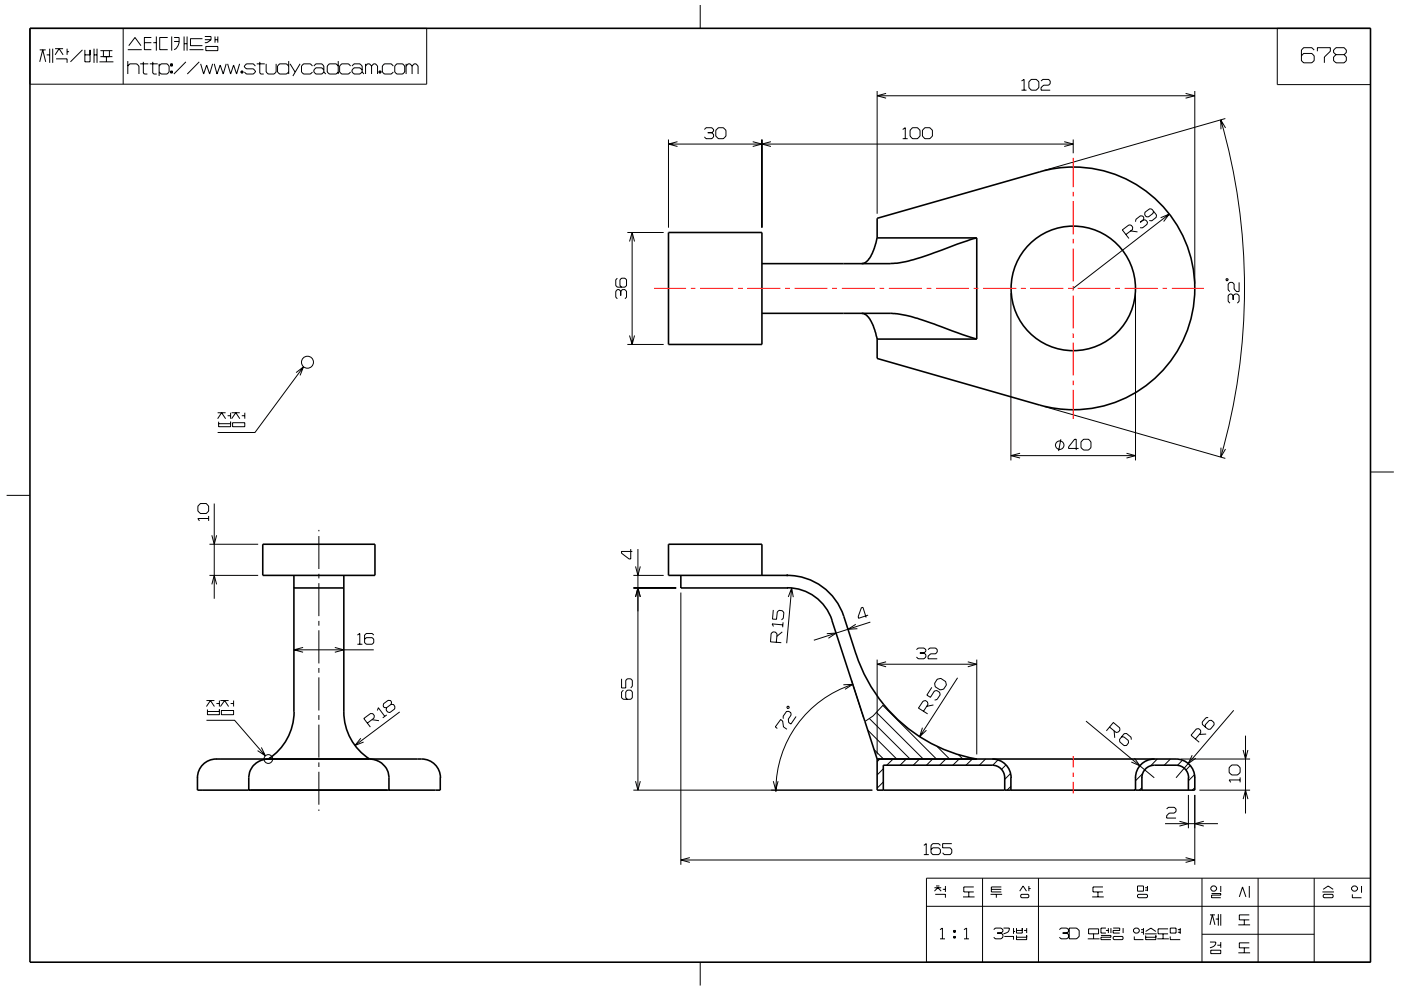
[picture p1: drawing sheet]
<svg xmlns="http://www.w3.org/2000/svg" width="297mm" height="210mm" viewBox="0 0 297 210" stroke-linecap="round" stroke-linejoin="round" font-family="sans-serif">
<g fill="none" stroke="#000" stroke-width=".21">
<path d="M6.3 6h84.2v11.9h-84.2zM8.4 10.6h1.3M8.4 13.1l.7-2.5 .6 2.5M9.9 11.6h.6M10.5 10.3v3M11.2 10.3v3M11.7 10.3h1.7M11.7 11.6l.8-1.3 .9 1.3M11.9 12.5h2.3v.8M14.2 10.3v1.3M14.2 11h.4M17.5 10.6l-2.6 2.5"/>
<path d="M18 11.6h1.1M18 10.6v2.5h1.1v-2.5M19.9 11.6h.7M19.9 10.3v3M20.6 10.3v3M21.1 13.1h2.9M21.3 10.7h2.5M21.3 12h2.5M21.9 10.7v1.3M22.6 12v1.1M23.2 10.7v1.3M26.1 6v11.9"/>
<path d="M27.1 10.5h3M27.1 14l.4-.5h1.5l.5 .5v1.7M27.1 13v2.7M27.3 9.7l1.3-1.7 1.3 1.7M29.7 13.5h1.8M30.4 13.1v2.4l.2 .2h.6M30.6 9.1h1.5M31.8 13.5h1.6M32.1 8h-1.5v2.5h1.5M32.4 13.1v2.4l.2 .2h.6M32.5 9.1h.6M33.1 7.7v3"/>
<path d="M33.7 14l.5-.5h1.2l.5 .5v1.3l-.5 .4h-1.2l-.5-.4M33.7 13.5v2.6M35.6 8h-1.7v2.5h1.7M36.2 13.5h.4v.5h-.4zM36.2 15.1h.4v.4h-.4zM36.4 13.5v.5M36.4 15.1v.4M36.4 7.7v3M36.9 8h1.1a2.28 2.28 0 0 1-1.1 2.5M36.9 8.8h1.1M39 7.7v3M39 9.3h.7"/>
<path d="M39.4 13.1l-2.5 2.6M39.7 7.7v3M40.2 10.5h2.9M42.2 13.1l-2.5 2.6M42.5 13.5l.7 2.2 .6-1.9 .6 1.9 .7-2.2M42.9 8.2h-2.5v1.5h2.5M43.4 7.7h1.3v.7M43.4 8.4h1.3M43.6 9.9h2.6v.8h-2.6zM44.7 8.4l-.8 .7h-.5M45.4 13.5l.6 2.2 .7-1.9 .6 1.9 .7-2.2M45.6 7.7v1.4"/>
<path d="M45.6 8.4h.6M46.2 7.7v1.4M48.3 13.5l.6 2.2 .6-1.9 .7 1.9 .6-2.2M51.1 15.1h.4v.4h-.4zM51.3 15.1v.4M54.1 14l-.4-.5h-1.5l-.4 .5v.2l.4 .4h1.5l.4 .5v.2l-.4 .4h-1.5l-.4-.4M54.4 13.5h1.7M55.1 13.1v2.4l.2 .2h.6M56.4 13.5v1.8l.5 .4h1.2l.4-.4v-1.8M61.2 14l-.5-.5h-1.4l-.5 .5v1.3l.5 .4h1.4l.5-.4M61.2 13v2.7M61.5 13.5l1.1 1.8"/>
<path d="M63.6 13.5l-1.5 2.6M66.3 14l-.5-.5h-1.5l-.4 .5v1.3l.4 .4h1.5l.5-.4M66.5 14l.5-.5h1.2l.5 .5v1.3M68.7 14.9l-.5-.5h-1.2l-.5 .5v.4l.5 .4h1.2l.5-.4M68.7 15.3l.4 .4M71.7 14l-.4-.5h-1.5l-.4 .5v1.3l.4 .4h1.5l.4-.4M71.7 13v2.7M74.3 14l-.4-.5h-1.5l-.4 .5v1.3l.4 .4h1.5l.4-.4M74.6 14l.5-.5h1.2l.5 .5v1.3M76.8 14.9l-.5-.5h-1.2l-.5 .5v.4l.5 .4h1.2l.5-.4M76.8 15.3l.4 .4M77.5 14l.4-.5h.5l.4 .5"/>
<path d="M77.5 13.5v2.2M78.8 14l.4-.5h.4l.4 .5v1.7M78.8 14v1.7M80.3 15.1h.5v.4h-.5zM80.6 15.1v.4M83.4 14l-.4-.5h-1.5l-.4 .5v1.3l.4 .4h1.5l.4-.4M84.1 13.5h1.3l.4 .5v1.3l-.4 .4h-1.3l-.4-.4v-1.3zM86.1 14l.4-.5h.4l.5 .5M86.1 13.5v2.2M87.4 14l.4-.5h.4l.4 .5v1.7M87.4 14v1.7M148.5 1.1v4.9"/>
<path d="M186 19.3v26M187.9 19.8l-1.9 .5 1.9 .5M216.6 17.2l.5-.4v2.3M216.6 19.1h1M218.1 17.3l.6-.5h1l.6 .5v1.3l-.6 .5h-1l-.6-.5zM220.7 17.2l.4-.4h1.2l.4 .4v.5l-.4 .4h-1l-.6 .5v.5h2M251.4 19.8l1.9 .5-1.9 .5M253.3 19.3v40.9M270.8 6h19.8v11.9h-19.8zM278.6 10.6l-.5-.5h-1.7l-.5 .5v2.3l.5 .4h1.7l.5-.4v-1.1l-.5-.5h-1.7l-.5 .5M279.3 10.9v-.8h2.8v.8l-1.3 1.2v1.2M283.3 11.6l-.6-.5v-.5l.6-.5h1.7l.5 .5v.5l-.5 .5"/>
<path d="M283.3 11.6l-.6 .5v.8l.6 .4h1.7l.5-.4v-.8l-.5-.5M283.3 11.6h1.7M141.7 29.6v18.7M143.6 30.1l-1.9 .5 1.9 .5M149.3 27.5l.4-.4h1.2l.4 .4v.3l-.4 .3M150.1 28.1h.8M150.9 28.1l.4 .4v.5l-.4 .4h-1.2l-.4-.4M151.8 27.6l.5-.5h1.1l.5 .5v1.3l-.5 .5h-1.1l-.5-.5zM159.6 30.1l1.9 .5-1.9 .5M161.5 29.6v18.7M163.4 30.1l-1.9 .5 1.9 .5M186 20.3h67.3"/>
<path d="M191.4 29.4h1M191.4 27.5l.5-.4v2.3M193.5 27.1h1l.6 .5v1.3l-.6 .5h-1l-.5-.5v-1.3zM196.1 27.1h1l.6 .5v1.3l-.6 .5h-1l-.5-.5v-1.3zM225.6 30.1l1.9 .5-1.9 .5M227.5 30.6h-85.8M227.5 29.6v2.9M258.8 25.4a129.4 129.4 0 0 1 0 71.5M259.8 25.1l-38.4 11M259.8 27.1l-1-1.7 .1 2M130.9 59l-.3 .3v1.3l.3 .3h1.6l.3-.3v-1.3l-.3-.3h-.7l-.4 .3v1.3l.4 .3M133 49.3h7.7"/>
<path d="M133.5 51.2l.5-1.9 .5 1.9M134 49.3v23.8M238.7 49.7l1.4-1 .1-.5-.4-.5h-.4l-1.4 1.1 1.4 1.8M239.7 49l1.5 .2M242.4 46.6l.1-.5-.2-.3h-.5l-1 .7-.1 .5M242.4 46.6l-.6 .6M242.4 46.6l.5 .1 .4 .4-.1 .5-1 .7h-.5M244.6 44.8l-.1 .4-1 .8h-.5l-.3-.5v-.5l1.1-.7 .4 .1 1 1.2-.1 .5-.9 .8-.5-.1M246.1 46.2l1.8-.8-1.2 1.6M247.9 45.4l-20.4 15.8M259.9 59.2l.3-.1 .2 .3-.3 .2zM262.7 59.9v1.9h-.5l-.5-.5v-1.1l-.4-.3h-.5l-.4 .3v1.3l.4 .3"/>
<path d="M62.8 79l1.5-1.2-.7 1.8M64.3 77.8l-10.2 13.9h-8M131.6 61.8l-.3-.4h-.4l-.3 .4v1.2l.3 .4M131.6 61.8l.3-.4h.6l.3 .4v1.2l-.3 .4M131.6 61.8v.9M133 73.1h7.7M133.5 71.2l.5 1.9 .5-1.9M214.3 62.2v35.5M240.7 62.2v35.5M261.4 62.7l-.3-.3h-.3l-.4 .3v1.2l.4 .4M261.4 62.7l.4-.3h.5l.4 .3v1.2l-.4 .4M261.4 62.7v.9"/>
<path d="M46.1 88.8l.9-1.3 .8 1.3M46.1 87.5h1.7M46.4 89.4v1.1h2.5v-1.1M46.4 89.9h2.5M48.3 88.2h.6M48.9 87.5v1.3M49.1 87.5h1.7M49.1 88.8l.9-1.3 .8 1.3M49.3 89.7h2.6v.8h-2.6zM51.3 88.2h.6M51.9 87.5v1.3M214.3 96.6h26.4"/>
<path d="M216.3 96.1l-2 .5 2 .5M221.4 86.2l38.4 11M224.9 93.2l-.5 2.5M228.7 95.1h-2.1v-.3l1.2-1.6h.4v2.3M229.7 93.2h1.1l.5 .5v1.3l-.5 .5h-1.1l-.5-.5v-1.3zM238.8 96.1l1.9 .5-1.9 .6M258.9 95l-.1 1.9 1-1.7M1.4 105.1h4.9M42.5 106.8h1.2l.5 .6v1l-.5 .5h-1.2l-.5-.5v-1zM44.2 110h-2.2l.3 .5M44.2 109.4v1.1M44.4 115.4h10.3"/>
<path d="M44.9 113.5l.5 1.9 .5-1.9M45.4 106.8v20.2M67.6 112.4v.3M67.6 113.7v7M133.7 116.5v2.1h-.3l-1.6-1.3v-.3h2.3M135.3 116.5v51.1M290.6 100.1h4.9M44.4 122h10.3M44.9 123.9l.5-1.9 .5 1.9M62.3 137.8h16.9M64.3 137.3l-2 .5 2 .5M67.6 121.7v1"/>
<path d="M67.6 123.7v7M67.6 131.7v1M67.6 133.7v7M71 137.3l1.9 .5-1.9 .5M75.8 134.7l.5-.3v2.2M75.8 136.6h1M79.2 134.7l-.3-.3h-1.2l-.4 .3v1.6l.4 .3h1.2l.3-.3v-.7l-.3-.4h-1.2l-.4 .4M134.3 124.7h9.1M134.3 122h6.4M134.7 126.6l.6-1.9 .5 1.9M134.7 120.1l.6 1.9 .5-1.9M144.4 125.7v57.7"/>
<path d="M164 129.4l-.2 1.9 .8 .1 .2-1.6 .4-.4 .7 .1 .3 .4-.1 1.2-.4 .4M164.6 136.2l.2-1.7-.4-.4-.5-.1-.4 .4-.1 1.7 2.2 .2M165.9 134l-1.2 1M166 132.5l-2.3-.2 .3 .6M166 132l-.1 1M167.1 126.6l.8-1.9 .3 2M167.9 124.7l-1.1 11.7M175.3 134.4l2-.1-1.7 1.1M181.4 132.4l-1.6 1.1 2-.2M184.1 130.5l-2.1 .6-.1-.3 .7-1.9 .4-.1 .6 2.2M184.5 131.9l-11.9 3.9M186 139.9v20.1"/>
<path d="M194.3 137.8l.4-.4h1.2l.4 .4v.3l-.4 .4M195 138.5h.9M195.9 138.5l.4 .3v.6l-.4 .3h-1.2l-.4-.3M196.8 137.8l.3-.4h1.3l.3 .4v.5l-.3 .4h-1.1l-.5 .5v.5h1.9M207.1 139.9v20.1M43.8 149.9l.8-1.3 .9 1.3M43.8 148.6h1.7M43.8 152.8h5.9l6.6 7.5M44 150.5v1.1h2.5v-1.1M44 150.9h2.5M45.9 149.2h.6M46.5 148.6v1.3"/>
<path d="M46.7 148.6h1.8M46.7 149.9l.9-1.3 .9 1.3M46.9 150.7h2.6v.9h-2.6zM48.9 149.2h.6M49.5 148.6v1.3M55.4 158.5l.9 1.8-1.7-1.1M67.6 141.7v1M67.6 143.7v7M67.6 151.7v1M67.6 153.7v7M76.5 156.6l-1.2 1.5 1.8-.7M77.9 153.4l1.4-1.1 .1-.5-.3-.4-.5-.1-1.5 1.1 1.4 1.8"/>
<path d="M78.9 152.6l1.4 .3M80 150.7l.2-.6 1.4 1.8M82 151.6l-.9 .7M82.9 149.4l.1-.5-.2-.3-.5-.1-1 .8-.1 .5 .2 .3h.6M82.9 149.4l-.9 .7M82.9 149.4h.5l.3 .5v.5l-1 .7-.5-.1-.3-.4 .1-.5M84.7 151l-9.4 7.1M131.8 144v1.9h.9v-1.6l.3-.3h.7l.4 .3v1.2l-.4 .4M132.2 146.4l-.4 .4v1.2l.4 .3h1.5l.4-.3v-1.2l-.4-.4h-.7l-.3 .4v1.2l.3 .3M164.8 154.5l-.4-.3 1.1-1.6 .4 .3 .2 1.3 .7 .5M166.9 149.8l.4 .1-.1 .3h-.3zM168.8 152l-1.1 1.6-.5-.4-.1-.7 .6-.8v-.5l-.5-.3h-.5l-.7 1 .1 .5"/>
<path d="M178.8 145.2h2l-1.6 1M180.5 144.2l2.5 7.9M180.8 145.2a23.5 23.5 0 0 0-16.3 22.6v-.2M183.9 154.8l6.2 6.2M184.3 152.4l8.7 8.6M185.3 159l2 2M185.8 151.1l9.9 9.9M186 140.9h21.1M187.2 149.6l11.3 11.4M187.4 149.4l-2.3 2.4-1.7 1.2M187.9 140.4l-1.9 .5 1.9 .5M195.6 154.3l-.6 1.9 1.4-1.3"/>
<path d="M195.8 150.9l1-1.5-.2-.5-.4-.3-.5 .1-1 1.5 2 1.2M197.6 145.8l-1.1 1.6 .8 .5 .8-1.3 .5-.1 .6 .3 .1 .6-.6 1-.5 .1M197.9 149.5l-1.4 .3M198.6 158.3l2.7 2.7M198.7 144.1l.8-.2 1 .7 .2 .7-.6 .9-.8 .1-1-.6-.1-.8zM203 143.8l-8 12.4M205.2 140.4l1.9 .5-1.9 .5M230.3 152.9l14.4 12.1M235.2 154.2l1.4 1.2 .5-.1 .3-.4v-.5l-1.3-1.2-1.5 1.8M236.2 155l.1 1.5M237.8 156.3h.5l.9 .8 .1 .5-.5 .5-.5 .1-.9-.9v-.5l.9-1.2h.5l1 .8 .1 .5M253.4 156.8l1.2-1.4-.1-.5-.3-.3h-.5l-1.2 1.3 1.8 1.5"/>
<path d="M255.7 155.7l-1.4 .1M256.2 152.2h-.5l-.8 1v.5l1.2 1h.5l.8-1v-.5l-.6-.4h-.4l-.9 1 .1 .5M261.6 150.7l-12.3 14.3M263.6 159.1l.5 1.9 .5-1.9M264.1 156v16.5M56.9 161h-.5M56.9 161h.4M57.2 160.7l-.3 .3M67.6 161.7v1M67.6 163.7v7M67.6 171.7v.3M134.3 167.6h50.7"/>
<path d="M134.7 165.7l.6 1.9 .5-1.9M164 165.7l.5 1.9 .5-1.9M186.5 161l-.5 .6M187.3 165.9l-1.3 1.3M187.3 163.1l-1.3 1.3M189.4 161l-1.4 1.3M192.1 161l-1.3 1.3M194.9 161l-1.3 1.3M195.9 179.3l.5-.4v2.4M197.7 161l-1.3 1.3M199.4 179.3l-.4-.4h-1.2l-.4 .4v1.6l.4 .4h1.2l.4-.4v-.7l-.4-.4h-1.2l-.4 .4M200.5 161l-1.3 1.3"/>
<path d="M201.8 178.9h-1.9v.9h1.6l.3 .4v.7l-.3 .4h-1.3l-.3-.4M203.2 160.1l.9 .9M203.4 161l-1.4 1.3M206.2 161l-1.4 1.3M206.9 161h.1M209 161l-1.4 1.3M211.6 161.2l-1.2 1.1M213.3 162.3l-1 .9M214.2 164.1l-1.2 1.2M214.3 166.8l-.8 .8M240.5 160.8l1.2 1.6-1.8-.8M242.1 167.1l-.5 .5"/>
<path d="M242.2 164.2l-1.5 1.4M245.4 161l-1.5 1.5M247 174.7h11.2M247.4 171.6l.3-.4h1.3l.3 .4v.5l-.3 .4h-1.1l-.5 .5v.5h1.9M248.2 161l-1.4 1.3M250.1 174.2l1.9 .5-1.9 .5M250.3 161h14.7M250.7 161.2l-1.1 1.1M252 168.6v7.1M252.3 162.4l-.9 1M252.8 160.2l-.9 1.8 1.6-1.2M253.2 164.3l-1.2 1.3"/>
<path d="M253.3 168.6v14.8M253.3 167.1l-.5 .5M254.3 167.6h10.7M255.2 174.2l-1.9 .5 1.9 .5M261.2 162.3h1.2l.5 .5v1.1l-.5 .5h-1.2l-.6-.5v-1.1zM262.9 165.4h-2.3l.3 .5M262.9 164.9v1M263.6 169.5l.5-1.9 .5 1.9M144.4 182.4h108.9M146.3 181.9l-1.9 .5 1.9 .5M195.9 181.3h1M196.4 186.3h94.2v17.8h-94.2z"/>
<path d="M196.4 192.2h94.2M198.1 188.3h1.5M198.1 189l.7-.7 .8 .7M198.3 189.7h2.1v.7M198.5 187.9h.7M199.3 197.2l.5-.4v2.3M199.3 199.1h1.1M199.9 188.6h.5M200.4 187.9v1.3M202.2 198.6h.4v.4h-.4zM202.2 197.4h.4v.3h-.4zM202.4 197.4v.3"/>
<path d="M202.4 198.6v.4M204.2 190.2h2.4M204.4 199.1h1M204.4 197.2l.5-.4v2.3M205.4 189.2v1M206.5 188.1h-2.2v1.1h2.2M208.3 186.3v17.8M210 189.7h2.5M210.2 188.6h2.1M210.7 197.2l.3-.4h1.3l.3 .4v.4l-.3 .3M211.2 189.7v.7M211.4 197.9h.9"/>
<path d="M212.3 197.9l.3 .3v.6l-.3 .3h-1.3l-.3-.3M212.3 188.1h-2.1v1.1h2.1M212.8 196.8h1.2a1.11 1.11 0 0 1-1.2 1.3M212.9 198.6h2v.7M214.9 196.8v1.3M214.9 197.6h.3M215.5 197.4h1.2M215.5 196.8v1.1h1.2v-1.1M215.5 198.4v.9h2.2v-.9M215.5 198.8h2.2M216.2 189l.7-1.1 .7 1.1M216.6 189.7h1.4l.1 .2v.3l-.1 .2h-1.4l-.2-.2v-.3z"/>
<path d="M217.1 197.4h.6M217.7 196.8v1.1M218.1 187.9v1.1M218.1 188.5h.4M220.2 186.3v17.8M224.6 197.2l.4-.4h1.2l.4 .4v.4l-.4 .3M225.3 197.9h.9M226.2 197.9l.4 .3v.6l-.4 .3h-1.2l-.4-.3M226.7 196.8h1.6l.5 .6v1.2l-.5 .5h-1.6zM230.6 199.1h2.5M230.8 197h2.1v1.1h-2.1zM231.6 190.2h2.4"/>
<path d="M231.9 198.1v1M232.8 189.2v1M233.4 198.4h2.1v.4h-2.1v.5h2.1M233.8 188.1h-2.1v1.1h2.1M234.5 197.4h.5M234.5 196.8h-1.1v1.1h1.1M235 196.8v1.1M235.5 196.8v1.1M236 196.8h1.4v.6h-1.4v.5h1.4M236.2 198.6h1.7l.2 .2v.3l-.2 .2h-1.7l-.2-.2v-.3zM238.1 196.8v1.1M240.3 197.2l.4-.4h.5l.4 .4v.4l-.4 .3h-.5l-.4-.3z"/>
<path d="M240.5 198.6v.7h1.9M241.2 187.9h1.2v1.1h-1.2zM241.2 189.9l.2-.2h1.7l.2 .2v.3l-.2 .2h-1.7l-.2-.2zM241.9 197.2h.5M241.9 197.7h.5M242.4 196.8v1.4M242.7 198.1h2.5M242.8 188.3h.5M242.8 188.8h.5M242.9 198.4v.9h2.2v-.9M242.9 198.8h2.2M242.9 197.6l1.1-.8 1.1 .8"/>
<path d="M243.3 187.9v1.1M245.4 199.1h2.4M246.6 198.1v1M247.6 197h-2.1v1.1h2.1M248.1 198.6v.7h2.1M248.1 196.8h1.2v1.1h-1.2zM249.7 197.7h.5M249.7 197.2h.5M250.2 196.8v1.3M251.4 181.9l1.9 .5-1.9 .5M254.8 198.2h23.8M254.8 186.3v17.8"/>
<path d="M256.5 199.8h1.3a1.17 1.17 0 0 1-1.3 1.2M256.5 194h1.1M256.5 196.2l.5-2.2 .6 2.2M256.9 189.5h1.9v.4h-1.9v.5h1.9M257 187.9h.6l.3 .4v.3l-.3 .4h-.6l-.3-.4v-.3zM257.8 194.9h.5M258.3 193.9v2.4M258.8 187.9v1.3M258.8 199.8v1.2M258.8 193.9v2.4M262.5 196.2h2.5M262.8 190.2l.6-2.1 .8 2.1"/>
<path d="M263.8 195.1v1.1M264.9 187.9v2.5M264.9 194h-2.1v1.1h2.1M264.9 200h-2.1v1h2.1M266.7 186.3v17.8M278.6 186.3v17.8M280.4 189.2h2.4M280.5 189.9l.2-.2h1.8l.2 .2v.3l-.2 .2h-1.8l-.2-.2zM280.5 188.6l1.1-.7 1.1 .7M286.7 189.7v.7h2M286.9 187.9h.5l.4 .4v.3l-.4 .4h-.5l-.3-.4v-.3zM288.7 187.9v1.5"/>
<path d="M148.5 204.1v4.9M256.7 201.5h2.1v.8h-2.1zM258.1 200.5h.7M262.5 202.1h2.5M263.8 201v1.1"/>
<circle cx="65.2" cy="76.8" r="1.27"/>
<circle cx="224.7" cy="94.4" r=".91"/>
<circle cx="56.9" cy="161" r=".93"/>
</g>
<g fill="none" stroke="#000" stroke-width=".34">
<path d="M6.4 6h284.2v198.1h-284.3zM141.7 49.3h19.8v23.8h-19.8zM186 50.5l-.8 2.5-1.1 2.1a1.98 1.98 0 0 1-1.4 .8M207.1 50.5h-21.1v-4.2l34.5-9.9a25.7 25.7 0 0 1 32.8 24.8 25.7 25.7 0 0 1-32.8 24.7l-34.5-9.9v-4.1M207.1 50.5l-3.1 .9a76.5 76.5 0 0 1-12.9 4.3l-2.4 .2h-27.2M207.1 50.5v21.4M161.5 66.5h27.2a29.7 29.7 0 0 1 9.9 2.5l8.5 2.9M182.7 66.5l1.1 .4 .7 .9 .7 1.3 .8 2.8M186 71.9h21.1M55.7 115.4h23.8v6.6h-23.8zM62.3 122l.1 29a11.9 11.9 0 0 1-5.5 10 4 4 0 0 0-4.2 4v2.6M62.3 124.7h10.6"/>
<path d="M72.9 122v29a11.9 11.9 0 0 0 5.5 10 4.1 4.1 0 0 1 4.1 4v2.6M144.4 122v2.7h22.6M161.5 122v-6.6h-19.8v6.6h25.3h-.2a12.6 12.6 0 0 1 12.1 8.7l2.6 8M167 124.7h-.1a10 10 0 0 1 9.5 6.8M176.4 131.5l9.6 29.5M181.5 138.7a33 33 0 0 0 25.6 22.3M45.8 161h43.6a4 4 0 0 1 4 4M45.8 161h.1a4 4 0 0 0-4 4v2.6h51.4v-2.6M186 161h63.3a4 4 0 0 1 4 4v2.6h-67.3zM187.3 167.6v-5.3h23.1a2.65 2.65 0 0 1 2.6 2.7v2.6M210.4 161a4 4 0 0 1 4 4l-.1 2.6M242.1 167.6v-2.6a2.65 2.65 0 0 1 2.6-2.7h4.6a2.65 2.65 0 0 1 2.7 2.7v2.6"/>
<path d="M244.7 161h.1a4 4 0 0 0-4.1 4v2.6"/>
<circle cx="227.6" cy="61.2" r="13.2"/>
</g>
<g fill="none" stroke="#f00" stroke-width=".21">
<path d="M227.5 33.5v6.2M227.5 40.7v1M227.5 42.7v7M227.5 50.7v1M227.5 52.7v7M138.7 61.2h6.8M146.5 61.2h.9M148.5 61.2h6.9M156.5 61.2h1M158.5 61.2h7M166.5 61.2h1M168.4 61.2h7.1"/>
<path d="M176.4 61.2h1.1M178.5 61.2h7M186.5 61.2h.9M188.5 61.2h6.9M196.5 61.2h.9M198.5 61.2h6.9M206.5 61.2h1M208.4 61.2h7.1M216.4 61.2h1.1M218.4 61.2h7.1M226.4 61.2h1.1M227.5 60.7v1"/>
<path d="M227.5 62.7v7M227.5 70.7v1M227.5 72.7v7M228.5 61.2h7M236.5 61.2h.9M238.5 61.2h6.9M246.5 61.2h.9M248.5 61.2h6.7M227.5 80.7v1M227.5 82.7v6.2M227.5 160.4v2.4M227.5 163.8v1"/>
<path d="M227.5 165.8v2.5"/>
</g>
</svg>
